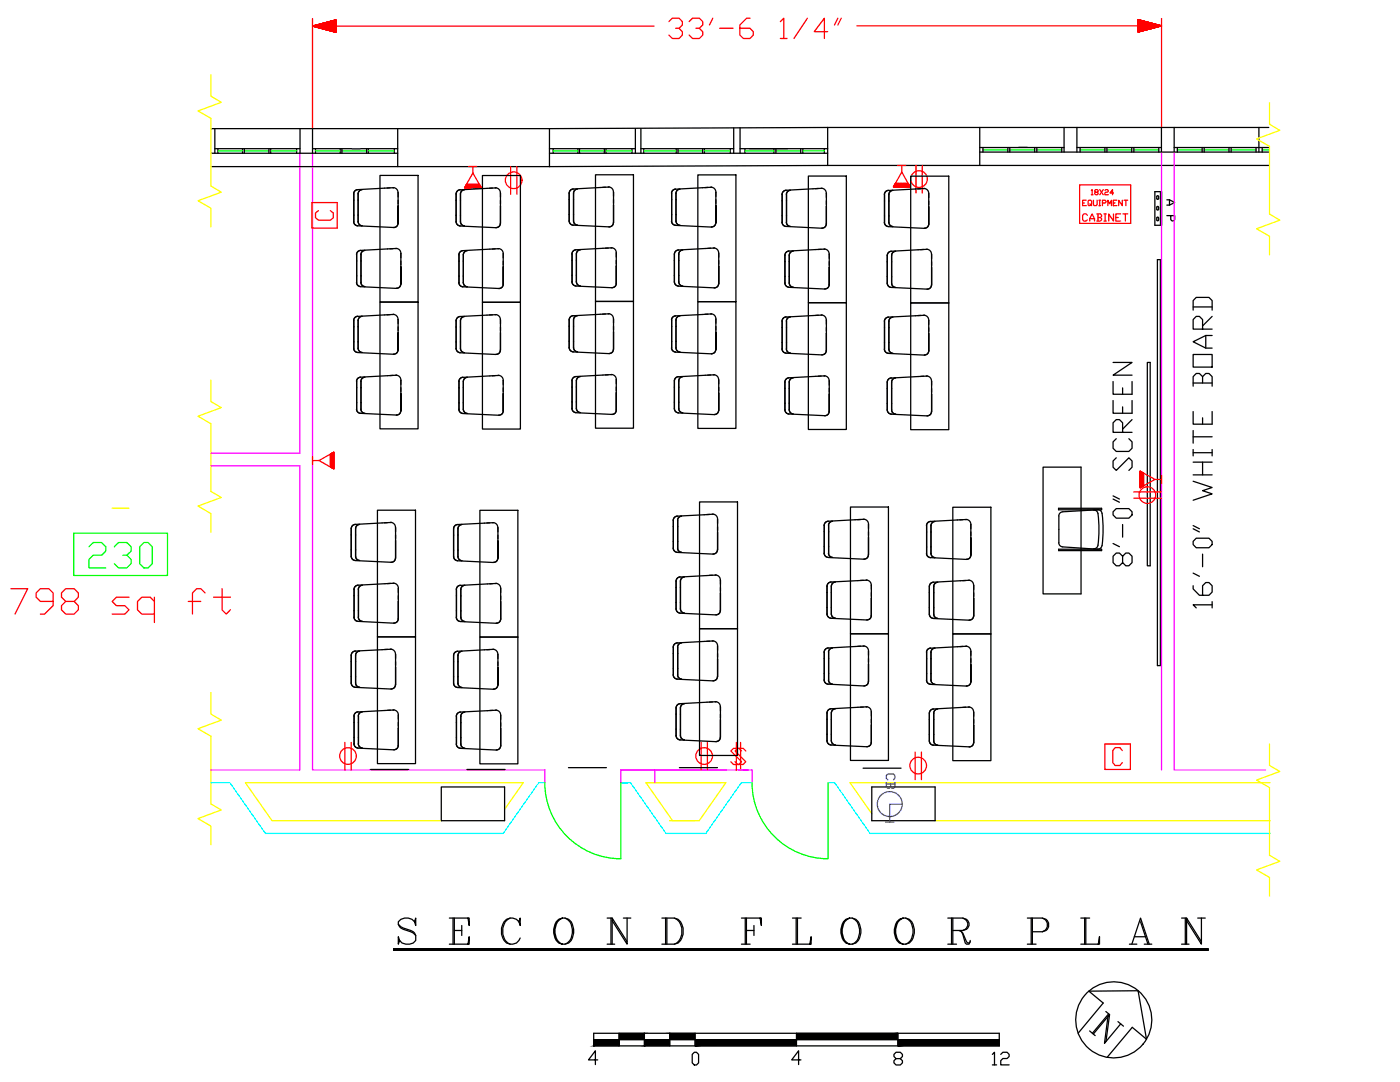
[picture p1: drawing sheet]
<svg xmlns="http://www.w3.org/2000/svg" width="279mm" height="216mm" viewBox="0 0 279 216" stroke-linecap="round" stroke-linejoin="round" font-family="sans-serif">
<defs><g id="words">
<text font-size="11.5" fill="#f00" x="1.4" y="125.6">798 sq ft</text>
<text font-size="10.6" x="216.6" y="209.5">N</text>
<text font-size="9.3" fill="#0f0" x="16.9" y="114.7">230</text>
<text font-size="9.3" x="78.7" y="189.8">S E C O N D F L O O R P L A N</text>
<g font-size="7.5" fill="#f00">
<text x="132.6" y="8.8">33'-6 1/4&quot;</text>
<text x="227.2" y="114.3" transform="rotate(-90 227.2 114.3)">8'-0&quot; SCREEN</text>
</g>
<text font-size="7.5" x="243.1" y="122.4" transform="rotate(-90 243.1 122.4)">16'-0&quot; WHITE BOARD</text>
<text font-size="5.7" x="197.2" y="213.8">12</text>
<text font-size="4.9" fill="#f00" x="62.1" y="45.2">C</text>
<text font-size="4.9" fill="#00f" x="179.9" y="158.4" transform="rotate(-90 179.9 158.4)">CB</text>
<text font-size="4.4" x="235.7" y="45.2" transform="rotate(-90 235.7 45.2)">A P</text>
<text font-size="2.6" fill="#ff0" x="21.5" y="102.7">-</text>
</g></defs>
<!-- layer: CLFUR -->
<path d="M230.5 38.2h1.3v6.8h-1.3zM231 51.8h.6v81h-.6zM229 72.3h.5v40.6h-.5zM211.3 108.3a.84 .84 0 0 0 .8 .8l7 .5M218.2 101.8a.84 .84 0 0 1 .9 .7M219.1 101.7l-7 .4a.84 .84 0 0 0-.8 .9v5.3M219.1 108.8a.84 .84 0 0 1-.9 .7M219.9 101.4h-8.6v.3h8.6M219.9 109.6h-8.6v.3h8.6" fill="none" stroke="#000" stroke-width=".25"/>
<!-- layer: LOAD-BEARING -->
<g fill="none" stroke="#000" stroke-width=".25">
<path d="M42.1 30.6h37.3M42.1 25.7h67.6M42.1 33.2h67.6M42.9 29.7h17M42.9 25.7v4.9M43.5 29.7v.9M48.4 29.7v.9M48.8 29.7v.9M53.7 29.7v.9M54 29.7v.9M59.2 29.7v.9M59.9 25.7v4.9"/>
<path d="M62.4 29.7h17M62.4 25.7v4.9M63 29.7v.9M67.9 29.7v.9M68.2 29.7v.9M73.2 29.7v.9M73.5 29.7v.9M78.7 29.7v.9M79.4 25.7v7.5M109.7 29.7h17.1M109.7 30.6h55.5M109.7 25.7v7.5"/>
<path d="M110.4 29.7v.9M115.3 29.7v.9M115.7 29.7v.9M120.6 29.7v.9M120.9 29.7v.9M126.1 29.7v.9M126.8 25.7v4.9M127.9 29.7h18.5M127.9 25.7v4.9M128.5 29.7v.9M135 29.7v.9M135.3 29.7v.9"/>
<path d="M140.2 29.7v.9M140.6 29.7v.9M145.7 29.7v.9M146.4 25.5v5.1M147.7 29.7h17.5M147.7 25.5v5.1M148.7 29.7v.9M154.4 29.7v.9M154.8 29.7v.9M159.8 29.7v.9M160.2 29.7v.9M164.5 29.7v.9"/>
<path d="M165.2 33h88M165.2 25.4h88M165.2 33l-55.5 .2M165.2 25.4l-55.5 .3M165.2 25.4v7.6M195.5 30.3h57.7M195.5 29.4h16.9M195.5 25.4v7.6M196.2 29.4v.9M201.1 29.4v.9M201.5 29.4v.9M206.5 29.4v.9"/>
<path d="M206.9 29.4v.9M211.9 29.4v.9M212.4 25.4v4.9M214.9 29.4h16.9M214.9 25.4v4.9M215.6 29.4v.9M220.5 29.4v.9M220.9 29.4v.9M225.9 29.4v.9M226.3 29.4v.9M231.3 29.4v.9M231.8 25.4v4.9"/>
<path d="M234.3 29.4h16.9M234.3 25.4v4.9M235 29.4v.9M239.9 29.4v.9M240.3 29.4v.9M245.3 29.4v.9M245.7 29.4v.9M250.7 29.4v.9M251.2 25.4v4.9M251.3 29.4h1.9M251.9 29.4v.9M88.1 157h12.6v6.8h-12.6z"/>
<path d="M174 157h12.6v6.8h-12.6z"/>
</g>
<!-- layer: CHASES -->
<path d="M253.5 156.2h-83.9l4.4 6.2M100.7 161.5l3.7-5.3h-55.4l5.3 7.6h33.8M133.6 163.8h5.9l5.4-7.6h-16l5.3 7.6M186.6 163.8h66.9" fill="none" stroke="#ff0" stroke-width=".25"/>
<!-- layer: STAIRS -->
<path d="M42.1 156.2h3.8l7.1 10.1h47.4l7.1-10.1h1.2M125.2 156.2h-1.3h1.9l7.1 10.1h8l7-10.1h2.2M165.3 156.2h1.3l7 10.1h79.9" fill="none" stroke="#0ff" stroke-width=".25"/>
<!-- layer: WALLS -->
<path d="M59.8 30.6v59.8h-17.7M62.4 30.6v123h46.3v2.6M231.8 30.3v123.3M234.3 30.3v123.3h18.3M42.1 93h17.7v60.6h-17.7M123.9 156.2v-2.6h26.2v2.6M130.7 153.6v2.6" fill="none" stroke="#f0f" stroke-width=".25"/>
<!-- layer: MATCHLINES -->
<path d="M42.1 14.9v4.3l2.1 1.2-4.7 1.7 2.6 1.5v13.5l2.1 1.2-4.7 1.8 2.6 1.4v3.8M253.4 20.5v4.3l2 1.2-4.6 1.7 2.6 1.5v13.5l2 1.2-4.6 1.7 2.6 1.5v3.8M42.1 75.8v4.3l2.1 1.2-4.7 1.8 2.6 1.5v13.5l2.1 1.2-4.7 1.7 2.6 1.5v3.7M42.1 138.2v4.3l2.1 1.2-4.7 1.7 2.6 1.5v13.5l2.1 1.2-4.7 1.7 2.6 1.5v3.8M253.4 148.5v4.2l2 1.2-4.6 1.8 2.6 1.5v13.5l2 1.2-4.6 1.7 2.6 1.5v3.7" fill="none" stroke="#ff0" stroke-width=".25"/>
<!-- layer: ELECT -->
<g fill="none" stroke="#f00" stroke-width=".25">
<path d="M92.9 37.2l.4-.4-.4 .4M93 37.5l.7-.7-.7 .7M93 36.9l.2-.1-.2 .2M93.1 36.8h2.6l-1.3-2.3-1.7 3h3.3l-.3-.7M93.1 36.8h.1M93.2 36.8l-.3 .3M93.3 36.8l-.5 .5M93.4 36.8l-.7 .7M93.5 36.8l-.8 .7M93.5 36.8l-.7 .7M93.5 36.8l-.6 .7M93.6 33.2h1.6"/>
<path d="M93.6 37.5l.7-.7-.7 .7M93.6 36.8l-.7 .7M93.7 36.8l-.7 .7M93.8 36.8l-.7 .7 .8-.7-.7 .7M94 36.8l-.8 .7M94 36.8l-.7 .7M94.1 36.8l-.7 .7M94.2 36.8l-.8 .7M94.2 36.8l-.7 .7M94.4 36.8l-.7 .7 .8-.7-.8 .7M94.4 33.2v1.3M94.5 36.8l-.6 .7 .6-.7"/>
<path d="M94.6 36.8l-.7 .7M94.7 36.8l-.8 .7M94.7 36.8l-.7 .7M94.8 36.8l-.7 .7M94.9 36.8l-.7 .7M95 36.8l-.7 .7M95.1 36.8l-.7 .7M95.1 36.8l-.6 .7M95.2 36.8l-.7 .7M95.2 37.5l.6-.6-.6 .6M95.2 36.8l-.7 .7 .8-.7M95.3 36.8l-.6 .7"/>
<path d="M95.4 36.8l-.7 .7M95.5 36.8l-.7 .7M95.6 36.8l-.7 .7M95.7 36.8l-.7 .7M95.7 37.5l.2-.2-.1 .2M95.7 36.9l-.6 .6M95.7 36.9l-.6 .6 .6-.6M95.8 37l-.5 .5M95.8 37.1l-.3 .4M95.9 37.2l-.4 .3M95.9 37.2l-.3 .3M96 37.4l-.2 .1"/>
<path d="M96 37.4l-.1 .1M96 37.5h.1M101.9 33.2v5.5M103.2 33.2v5.5M178.7 36.6h.1M178.7 36.6h2.5l-1.2-2.3-1.7 3h3.3l-.4-.7M178.7 36.6l-.1 .1M178.8 36.6l-.3 .3M178.9 36.6l-.5 .4M178.9 36.6l-.6 .6M179 36.6l-.7 .7 .7-.7M179.1 36.6l-.7 .7"/>
<path d="M179.1 36.6l-.6 .7 .7-.7M179.1 33h1.7M179.3 36.6l-.7 .7 .7-.7M179.4 36.6l-.7 .7M179.5 36.6l-.7 .7M179.6 36.6l-.7 .7M179.7 36.6l-.7 .7M179.8 36.6l-.7 .7M179.9 36.6l-.8 .7M179.9 36.6l-.7 .7M180 33v1.3M180 37.3l.7-.7-.7 .7"/>
<path d="M180.1 36.6l-.8 .7M180.1 36.6l-.7 .7M180.1 37.3l.7-.7-.6 .7M180.2 36.6l-.7 .7M180.3 36.6l-.7 .7M180.4 36.6l-.8 .7M180.4 36.6l-.7 .7M180.4 36.6l-.7 .7 .8-.7M180.5 36.6l-.6 .7M180.6 36.6l-.7 .7M180.8 36.6l-.7 .7M180.9 36.6l-.7 .7"/>
<path d="M181 36.6l-.7 .7M181.1 36.6l-.7 .7M181.2 36.6l-.7 .7M181.2 36.6l-.6 .7M181.3 36.6l-.7 .7M181.3 36.7l-.6 .6M181.3 36.7l-.5 .6M181.3 36.8l-.5 .5M181.3 37.3l.2-.2-.1 .2M181.4 36.8l-.5 .5M181.4 36.9l-.4 .4M181.5 36.9l-.4 .4"/>
<path d="M181.5 37l-.3 .3M181.5 37l-.3 .3 .3-.2M181.6 37.2l-.1 .1M181.6 37.2h.1M181.6 37.3h.1M182.8 33v5.5M184.1 33v5.5M62.4 91.1v1.6M62.4 91.9h1.3M65.9 91.5l.7 .8M65.9 91.6l.7 .7M65.9 91.7l.7 .7"/>
<path d="M65.9 91.8l.7 .8M65.9 91.9l.7 .8M65.9 92.1l.7 .8M65.9 92.2l.7 .8M65.9 92.4l.7 .7M65.9 92.5l.7 .6M65.9 92.5l.7 .7M65.9 92.6l.7 .7M65.9 92.7l.7 .7-.7-.7M65.9 92.8l.7 .6M65.9 92.8l.7 .7-.7-.6M65.9 92.9l.7 .6"/>
<path d="M65.9 93l.6 .5M65.9 93.1l.2 .2M65.9 91.5l.7 .7M65.9 91.4l.7 .7M65.9 91.3l.7 .7-.7-.7M65.9 91.2l.7 .8M65.9 91.2l.7 .7-.7-.7M65.9 91.1l.7 .7M65.9 91.1l.7 .6M65.9 90.9l.7 .7M65.9 90.8l.7 .7M65.9 90.7l.7 .7"/>
<path d="M65.9 90.6l.7 .7M66 90.6l.6 .6M66.1 90.5l.5 .6M66.1 90.5l.5 .5M66.2 90.5l.4 .4-.4-.5 .4 .4M66.3 93.4l-.4-.4 .5 .4M66.4 90.4l.2 .2-.2-.2M66.5 90.3l.1 .1M66.6 90.3l-.7 .3M66.6 90.2v3.4l-2.9-1.7 2.2-1.3v2.6h.2M66.6 91.7l-.7-.7 .7 .7M66.6 91.5l-.7-.6 .7 .7"/>
<path d="M66.6 91.1l-.5-.6 .5 .7M66.6 90.7l-.3-.3 .3 .4M66.6 90.5l-.2-.2 .2 .2M66.6 90.4l-.1-.1 .1 .1M226.3 98.2h5.5M226.3 99.4h5.5M228.2 94.4v2.6l2.3-1.3-3-1.7v3.3l.7-.3M230.5 95.7h1.3M231.8 94.9v1.6M68.8 148.1v5.5M70.1 148.1v5.5M139.9 148.1v5.5"/>
<path d="M141.2 148.1v5.5M147 148.1v5.6M147.8 148.1v5.6M148 149.9l-.5-.6h-1.1l-.5 .6 2.1 2.1-.5 .5h-1.1l-.5-.5M148.8 149.9l-.5-.6h-1.1l-.5 .6 2.1 2.1-.5 .5h-1.1l-.5-.5M182.6 150.1v5.5M183.9 150.1v5.5M220.5 148.5h5.1v5h-5.1zM224 149.8l-.5-.6h-.9l-.5 .6v2.4l.5 .6h.9l.5-.6"/>
<circle cx="102.5" cy="36" r="1.66"/>
<circle cx="183.4" cy="35.7" r="1.66"/>
<circle cx="229" cy="98.8" r="1.66"/>
<circle cx="69.5" cy="150.9" r="1.66"/>
<circle cx="140.5" cy="150.9" r="1.66"/>
<circle cx="183.2" cy="152.8" r="1.66"/>
</g>
<!-- layer: CLOCK -->
<g fill="none" stroke="#00f" stroke-width=".25">
<path d="M176.7 164h1.7M177.6 162.9v1.1M180.1 160.5h-2.5v2.4"/>
<circle cx="177.6" cy="160.4" r="2.49"/>
</g>
<!-- layer: DIMENSIONS -->
<g fill="none" stroke="#f00" stroke-width=".25">
<path d="M62.4 5.2l4.6-1.2v2.4zM62.4 5.2h68.1M62.4 3.7v22M62.4 5.2h.1M62.5 5.2l.1-.1-.1 .1M62.5 5.2h.1M62.6 5.2h-.1h.1M62.6 5.1l-.1 .1M62.8 5.1l-.3 .2M62.9 5.1l-.3 .2 .2-.2M62.9 5.1l-.2 .2M63 5.1l-.3 .2 .3-.2"/>
<path d="M63 5l-.2 .3M63 5.4l.5-.5zM63 5l-.2 .3 .3-.3M63.1 5l-.3 .3 .3-.3M63.1 5l-.3 .3 .4-.3M63.2 5l-.4 .3 .4-.3M63.2 5.4l.6-.6-.6 .6M63.3 5l-.4 .3M63.3 4.9l-.4 .5 .6-.5-.5 .5M63.5 5.5l.7-.8-.7 .8M63.6 4.9l-.5 .5 .5-.5M63.6 4.9l-.5 .5 .6-.5"/>
<path d="M63.7 4.8l-.6 .6 .6-.5M63.8 4.8l-.6 .6 .6-.6M63.9 5.6l1.1-1.1-1.1 1.1M63.9 4.8l-.7 .6 .6-.6M63.9 4.8l-.6 .7 .6-.7M63.9 4.8l-.6 .7M64 4.8l-.7 .7 .7-.7M64.1 4.8l-.7 .7 .7-.7M64.1 4.7l-.7 .8 .7-.7M64.1 4.7l-.7 .8 .8-.8M64.2 4.7l-.8 .8 .8-.8M64.3 4.7l-.8 .8 .8-.8"/>
<path d="M64.3 4.7l-.8 .8M64.4 4.7l-.9 .8 .8-.8M64.4 4.7l-.8 .8M64.5 5.8l1.5-1.6-1.5 1.6M64.5 4.6l-.9 .9M64.5 4.6l-.9 .9 .9-.9M64.6 4.6l-1 .9 1-.9M64.6 4.6l-.9 1 .9-1M64.7 4.6l-1 1 1-1M64.7 4.6l-1 1 1.1-1M64.8 4.6l-1 1 1-1M64.8 5.9l1.8-1.8-1.8 1.8"/>
<path d="M64.9 4.5l-1.1 1.1M64.9 5.9l1.8-1.8-1.8 1.8M64.9 4.5l-1 1.1 1-1.1M65 4.5l-1.1 1.1M65.1 4.5l-1.2 1.1 1.2-1.1M65.1 5.9l1.9-1.9-1.9 1.9M65.1 4.5l-1.1 1.1 1.1-1.1M65.2 4.5l-1.2 1.1 1.2-1.1M65.2 5.9l1.8-1.8-1.8 1.9M65.2 6l1.8-1.8-1.8 1.8M65.2 4.4l-1.2 1.2 1.3-1.2M65.3 6l1.7-1.8-1.7 1.8"/>
<path d="M65.3 4.4l-1.2 1.3M65.3 4.4l-1.2 1.3 1.2-1.3M65.3 6l1.7-1.7-1.7 1.7M65.3 4.4l-1.2 1.3 1.3-1.3M65.4 4.4l-1.3 1.3 1.3-1.3M65.4 6l1.6-1.6-1.6 1.6M65.5 4.4l-1.3 1.3 1.3-1.3M65.5 6l1.5-1.5-1.5 1.5M65.6 4.4l-1.4 1.3 1.4-1.3M65.6 6l1.4-1.4-1.4 1.4M65.6 4.4l-1.3 1.3 1.3-1.3M65.6 6.1l1.4-1.4-1.4 1.4"/>
<path d="M65.7 4.3l-1.4 1.4M65.7 6.1l1.3-1.4-1.3 1.4M65.7 4.3l-1.4 1.4 1.4-1.4M65.8 6.1l1.2-1.3-1.2 1.3M65.8 4.3l-1.5 1.4M65.8 6.1l1.2-1.2-1.2 1.2M65.9 4.3l-1.5 1.4 1.4-1.4M65.9 4.3l-1.5 1.5 1.5-1.5M65.9 6.1l1.1-1.1-1.1 1.1M65.9 6.2l1.1-1.2-1.1 1.2M66 6.2l1-1.1-1 1.1M66.1 6.2l.9-1-.9 1"/>
<path d="M66.1 6.2l.9-.9-.9 .9M66.1 4.2l-1.6 1.6 1.5-1.6M66.2 4.2l-1.6 1.6 1.6-1.6M66.2 4.2l-1.6 1.6M66.2 4.2l-1.6 1.6 1.7-1.6M66.2 6.2l.8-.8-.8 .8M66.3 4.2l-1.6 1.6 1.6-1.6M66.3 6.2l.7-.7-.7 .8M66.3 4.2l-1.6 1.6M66.4 6.3l.6-.7-.6 .7M66.4 4.1l-1.7 1.7 1.7-1.7M66.5 4.1l-1.8 1.7 1.7-1.7"/>
<path d="M66.5 6.3l.5-.6-.5 .6M66.5 4.1l-1.7 1.8 1.7-1.8M66.5 6.3l.5-.5-.5 .5M66.6 4.1l-1.8 1.8 1.8-1.8M66.6 4.1l-1.7 1.8M66.6 6.3l.4-.4-.4 .4M66.7 4.1l-1.8 1.8 1.8-1.8M66.7 6.3l.3-.3-.3 .3M66.7 6.4l.3-.4-.3 .4M66.8 4l-1.9 1.9 1.9-1.8M66.8 4l-1.8 1.9 1.8-1.9M66.8 6.4l.2-.3-.2 .3"/>
<path d="M66.9 6.4l.1-.2-.1 .2M66.9 4l-1.9 1.9 1.8-1.9M66.9 6.4l.1-.1-.1 .1M66.9 4l-1.9 1.9M66.9 4l-1.9 1.9 2-1.9M66.9 6.4l.1-.1v.1M67 4l-1.9 1.9 1.9-1.9M67 4l-1.9 1.9 1.9-1.8M67 4.1l-1.8 1.9zM67 4.2l-1.6 1.8M67 4.4l-1.6 1.6 1.6-1.6M67 4.4l-1.5 1.6 1.5-1.5"/>
<path d="M67 4.5l-1.5 1.5zM67 4.6l-1.4 1.5 1.4-1.5M67 4.7l-1.3 1.4 1.3-1.3M67 4.8l-1.2 1.3 1.2-1.2M67 4.9l-1.1 1.3M67 5.1l-1.1 1.1 1.1-1.1M67 5.1l-1 1.1 1-1M67 5.2l-.9 1zM67 5.3l-.8 .9zM67 5.4l-.8 .8zM67 5.5l-.7 .7 .7-.7M67 5.5l-.7 .8 .7-.7"/>
<path d="M67 5.6l-.6 .7M67 5.8l-.5 .5 .5-.5M67 5.8l-.4 .5 .4-.4M67 5.9l-.4 .4 .4-.3M67 6.1l-.2 .3zM67 6.2l-.2 .2 .2-.2M67 6.2l-.1 .2 .1-.1M67 6.4h.1M67 4l-1.9 1.9M67 4.7l-1.3 1.4M67 5.3l-.9 .9M67 6l-.3 .4"/>
<path d="M67 6.3l-.1 .1M171 5.2h60.8l-4.7-1.3v2.5M227.1 6.3l2-1.9-2 2M227.1 6.2l1.9-1.8-1.9 1.9M227.1 6.2l1.8-1.8-1.8 1.8M227.1 5.9l1.7-1.5-1.7 1.6M227.1 5.6l1.5-1.3-1.5 1.4 1.5-1.4-1.5 1.5 1.5-1.5-1.5 1.5M227.1 5.5l1.3-1.2-1.3 1.3M227.1 5.2l1.1-1-1.1 1.1M227.1 5.1l1-.9-1 .9M227.1 4.9l.9-.7-.9 .8 .9-.8-.9 .9M227.1 4.8l.8-.7-.8 .8"/>
<path d="M227.1 4.2l.3-.2-.3 .3 .4-.3-.4 .4M227.1 4.1l.2-.1-.2 .1M227.1 4h.1M227.1 3.9v.1M227.2 6.4l1.9-2-1.9 2M227.2 3.9h.1M227.2 6.4l1.9-1.9-1.9 1.9M227.2 4l-.1 .1 .1-.1M227.3 4l-.2 .1 .2-.1M227.3 6.3l1.9-1.8-1.9 1.9M227.3 4l-.2 .2M227.4 4l-.3 .2 .3-.2"/>
<path d="M227.4 6.3l1.8-1.8-1.8 1.8M227.4 4l-.3 .3 .3-.3M227.5 6.3l1.8-1.8-1.9 1.8M227.5 4l-.4 .4 .4-.4M227.5 4l-.4 .4M227.5 6.3l1.8-1.8-1.8 1.8M227.6 4l-.5 .5 .5-.5M227.6 4l-.5 .5M227.6 4l-.5 .5 .5-.4M227.6 6.3l1.8-1.8-1.8 1.8M227.6 4.1l-.5 .5zM227.7 6.3l1.7-1.8-1.7 1.8"/>
<path d="M227.7 4.1l-.6 .5 .6-.5M227.7 4.1l-.6 .6 .7-.6-.7 .7M227.7 4.1l-.6 .5M227.7 4.1l-.6 .6 .6-.6M227.8 6.2l1.7-1.7-1.7 1.7M227.8 4.1l-.7 .7 .7-.7M227.8 4.1l-.7 .7 .8-.7M227.8 4.1l-.7 .7M227.9 6.2l1.6-1.6-1.6 1.6M227.9 4.1l-.8 .8 .8-.8M227.9 6.2l1.7-1.6-1.6 1.6M228 6.2l1.6-1.6-1.6 1.6"/>
<path d="M228 4.1l-.9 .9 .9-.9M228 4.2l-.9 .9 .9-.9M228.1 6.2l1.5-1.6-1.5 1.6M228.1 6.1l1.6-1.5-1.6 1.5M228.1 4.2l-1 1M228.1 4.2l-1 1 1-1M228.2 4.2l-1.1 1 1.1-1M228.2 6.1l1.5-1.5-1.5 1.5M228.2 4.2l-1.1 1.1 1.1-1.1M228.3 4.2l-1.2 1.2 1.2-1.2M228.3 6.1l1.5-1.5-1.6 1.5M228.3 4.2l-1.2 1.3"/>
<path d="M228.3 4.2l-1.2 1.1M228.3 6.1l1.5-1.5-1.4 1.5M228.4 4.2l-1.3 1.3M228.4 6.1l1.4-1.5-1.4 1.5M228.4 4.2l-1.3 1.3 1.3-1.2M228.5 6l1.4-1.4-1.4 1.4M228.5 4.3l-1.4 1.3 1.4-1.3M228.5 6l1.4-1.4-1.3 1.4M228.5 4.3l-1.4 1.4 1.4-1.4M228.6 6l1.4-1.3-1.3 1.3M228.6 4.3l-1.5 1.5 1.5-1.5M228.6 4.3l-1.5 1.6"/>
<path d="M228.7 4.3l-1.6 1.5 1.6-1.5M228.7 6l1.3-1.3-1.3 1.3M228.7 4.3l-1.6 1.6 1.6-1.5M228.7 6l1.3-1.3-1.2 1.3M228.8 4.4l-1.7 1.6 1.7-1.6M228.8 4.4l-1.7 1.7 1.7-1.7M228.9 5.9l1.2-1.2-1.3 1.3M228.9 4.4l-1.8 1.7 1.8-1.7-1.8 1.6M228.9 5.9l1.2-1.2-1.2 1.2M229 4.4l-1.9 1.8 1.9-1.8M229 4.4l-1.9 1.9 1.9-1.9M229.1 5.9l1.1-1.2-1.1 1.2"/>
<path d="M229.1 5.9l1.2-1.1-1.1 1.1M229.2 5.8l1.1-1-1.1 1M229.2 4.5l-1.9 1.8M229.2 4.5l-1.9 1.9M229.2 4.5l-1.8 1.8 1.8-1.8M229.3 5.8l1-1-1 1M229.3 5.8l1.1-1-1 1M229.4 4.5l-1.8 1.8M229.4 5.8l1-1-1 1M229.4 4.5l-1.7 1.7M229.5 5.8l.9-1-1 1M229.5 4.5l-1.7 1.7"/>
<path d="M229.6 5.8l.9-1-.9 1M229.6 5.7l.9-.9-.9 1M229.7 5.7l.9-.9-.9 .9M229.7 4.6l-1.5 1.5M229.8 5.7l.8-.9-.8 .9M229.8 4.6l-1.4 1.4M229.9 5.7l.8-.8-.9 .8M229.9 5.7l.8-.8zM230 4.7l-1.3 1.3M230.1 5.6l.7-.7-.7 .7M230.2 4.7l-1.3 1.2M230.2 4.7l-1.2 1.2 1.2-1.2"/>
<path d="M230.2 5.6l.7-.7-.7 .7M230.2 4.7l-1.2 1.2M230.2 5.6l.7-.7-.6 .7M230.2 4.7l-1.1 1.2M230.3 5.6l.6-.7-.6 .7M230.3 4.8l-1.1 1.1 1.1-1.1M230.3 4.8l-1.1 1 1.1-1M230.4 5.5l.6-.6-.6 .6M230.5 4.8l-1 1M230.5 4.8l-1 1 1-1M230.6 4.8l-.9 .9 .9-.9M230.6 4.8l-.8 .9"/>
<path d="M230.7 5.5l.5-.5-.5 .5M230.7 4.9l-.7 .7M230.8 5.4l.4-.4-.4 .4M231 4.9l-.7 .6M231 5.4l.3-.4-.4 .4M231 5.4l.3-.4-.3 .4M231 4.9l-.5 .6 .5-.6M231 5l-.5 .5 .6-.5-.5 .5M231 4.9l-.6 .6M231.2 5l-.4 .4 .4-.4M231.2 5.3l.3-.2-.2 .2M231.3 5l-.4 .4"/>
<path d="M231.3 5.3l.3-.2-.2 .2M231.4 5l-.4 .4M231.4 5.3l.2-.2-.2 .2M231.4 5.1l-.2 .2 .2-.2M231.4 5.3l.2-.2-.1 .2M231.5 5.1l-.4 .2M231.5 5.1l-.3 .2M231.5 5.2l.1-.1-.1 .1M231.5 5.1l-.2 .2M231.5 5.2l.2-.1-.1 .1M231.6 5.1l-.1 .1 .1-.1M231.7 5.2h-.1"/>
<path d="M231.7 5.2h.1M231.8 5.2l-4.7 1.2M231.8 5.1l-.1 .1M231.8 3.7v21.7"/>
</g>
<!-- layer: OPENINGS -->
<g fill="none" stroke="#0f0" stroke-width=".25">
<path d="M43.5 30.1h4.9M48.8 30.1h4.9M54 30.1h5.2M63 30.1h4.9M68.2 30.1h5M73.5 30.1h5.2M110.4 30.1h4.9M115.7 30.1h4.9M120.9 30.1h5.2M128.5 30.1h6.5M135.3 30.1h4.9M140.6 30.1h5.1"/>
<path d="M148.7 30.1h5.7M154.8 30.1h5M160.2 30.1h4.3M196.2 29.9h4.9M201.5 29.9h5M206.9 29.9h5M215.6 29.9h4.9M220.9 29.9h5M226.3 29.9h5M235 29.9h4.9M240.3 29.9h5M245.7 29.9h5"/>
<path d="M251.9 29.9h1.3M108.7 156.2a15.2 15.2 0 0 0 15.2 15.2v-15.2M150.1 156.2a15.2 15.2 0 0 0 15.1 15.2l.1-15.2"/>
</g>
<!-- layer: HEATING -->
<path d="M70.3 29.7h1.6M203.3 29.4h1.7" fill="none" stroke="#00f" stroke-width=".25"/>
<!-- layer: TITLEBLOCK -->
<g fill="none" stroke="#000" stroke-width=".25">
<path d="M75.8 35h7.6v25.3h-7.6zM96.3 35h7.6v25.3h-7.6zM118.8 34.9h7.6v25.2h-7.6zM139.3 34.9h7.6v25.3h-7.6zM161.3 35.1h7.6v25.3h-7.6zM181.8 35.2h7.5v25.2h-7.5zM75.8 60.3h7.6v25.3h-7.6zM96.3 60.3h7.6v25.3h-7.6zM118.8 60.1h7.6v25.3h-7.6zM139.3 60.2h7.6v25.3h-7.6zM161.3 60.4h7.6v25.3h-7.6zM181.8 60.4h7.5v25.3h-7.5z"/>
<path d="M208.2 93.2h7.5v25.3h-7.5zM75.3 101.8h7.6v25.3h-7.6zM95.8 101.8h7.5v25.3h-7.5zM139.6 100.2h7.6v25.2h-7.6zM169.7 101.2h7.6v25.3h-7.6zM190.2 101.2h7.6v25.3h-7.6zM75.3 127.1h7.6v25.3h-7.6zM95.8 127.1h7.5v25.3h-7.5zM139.6 125.4h7.6v25.3h-7.6zM169.7 126.5h7.6v25.2h-7.6zM190.2 126.5h7.6v25.3h-7.6zM73.9 153.5h7.6"/>
<path d="M93.2 153.5h7.6M113.4 153.2h7.6M135.6 153.2h7.6M172.2 153.3h7.6M78.7 189.4h162.3zM78.7 189.5h162.3zM78.7 189.5h162.3M78.7 189.4h145.7zM205.8 189.4h-127.1h136.4M224.4 189.4h-145.7h145.7M241 189.4h-162.3h162.3M241 189.5h-162.3h162.3"/>
<path d="M118.5 206.2h80.9v2.5h-80.9zM118.5 207.4h80.9M119.3 211.5h-1.9l1.4-1.8v2.7M123.5 206.2v2.5M128.6 206.2v2.5M133.7 206.2v2.5M138.1 210.4l.5-.4h.4l.4 .4v1.7l-.4 .4h-.4l-.5-.4zM138.7 206.2v2.5M159 206.2v2.5M159.8 211.5h-1.8l1.4-1.8v2.7M178.8 211.2l-.4-.4v-.4l.4-.4h.9l.4 .4v.4l-.4 .4h-.9l-.4 .5v.4l.4 .4h.9l.4-.4v-.4l-.4-.5M179.2 206.2v2.5"/>
<circle cx="222.3" cy="203.5" r="7.6"/>
</g>
<g fill="#000" stroke="#000" stroke-width=".2">
<path d="M118.5 207.4v1.3l5-1.3zM118.5 208.7l5-1.3v1.3zM123.5 207.4v1.3z"/>
<path d="M128.6 207.4v1.3l5.1-1.3zM128.6 208.7l5.1-1.3v1.3z"/>
<path d="M123.5 207.4h5.1v-1.2zM123.5 206.2h5.1l-5.1 1.2z"/>
<path d="M133.7 206.2l5 1.2h-5zM133.7 206.2l5 1.2v-1.2z"/>
<path d="M138.7 207.4v1.3l20.3-1.3zM138.7 208.7l20.3-1.3v1.3z"/>
<path d="M159 206.2v1.2l20.2-1.2zM159 207.4l20.2-1.2v1.2z"/>
<path d="M179.2 207.4v1.3l20.2-1.3zM179.2 208.7l20.2-1.3v1.3z"/>
</g>
<!-- layer: NUMBERS -->
<path d="M14.7 106.4h18.7v8.4h-18.7z" fill="none" stroke="#0f0" stroke-width=".25"/>
<!-- layer: _FURN -->
<g fill="none" stroke="#000" stroke-width=".25">
<path d="M72.3 37.8a.84 .84 0 0 0-.8 .9v5.5M77.8 37.5h-.5M78.4 37.5h.2l-7.2 .3a.84 .84 0 0 0-.8 .9v5.5M78.5 37.4a.96 .96 0 0 1 .9 1M79.5 38.5v2.6M79.5 38.5v.8M79.5 39.9v.8M91.8 37.9a.84 .84 0 0 0-.8 .8v5.5a.84 .84 0 0 0 .8 .9M92.7 37.9a.84 .84 0 0 0-.8 .8v5.5a.84 .84 0 0 0 .8 .9M98.3 37.5l-.6 .1M99 37.5a.96 .96 0 0 1 .9 1M99 37.5l-7.2 .4"/>
<path d="M99 37.5h-.2M99.9 39.3v-.8v2.6M99.9 40v.7M115.3 37.7a.84 .84 0 0 0-.8 .9v5.5a.84 .84 0 0 0 .8 .8M120.8 37.4h-.6M121.5 37.3a.96 .96 0 0 1 .9 1M121.6 37.3l-7.2 .4a.84 .84 0 0 0-.8 .9v5.5a.84 .84 0 0 0 .8 .8l7.1 .4 .7-.3 .2-.6M121.6 37.3h-.2M122.4 38.3v2.7M122.4 38.3v.9M122.4 39.8v.7M134 38.6v5.5"/>
<path d="M134.8 37.7a.84 .84 0 0 0-.8 .9M135.7 37.7a.84 .84 0 0 0-.8 .9v5.5a.84 .84 0 0 0 .8 .9M141.3 37.4h-.6M142 37.4l-7.2 .4M142 37.4h-.2M142 37.4a.96 .96 0 0 1 .9 1M142.9 38.4v2.6M142.9 38.4v.8M142.9 39.8v.8M156.1 38.8v5.6M157.7 38a.8 .8 0 0 0-.7 .8l-.1 5.5a.84 .84 0 0 0 .8 .9M163.3 37.6h-.6"/>
<path d="M163.8 37.6h.2l-7.1 .4a.84 .84 0 0 0-.8 .8M164 37.6a.96 .96 0 0 1 .9 1M164.9 39.4v-.8v2.6M177.3 38a.8 .8 0 0 0-.8 .8v5.6a.84 .84 0 0 0 .8 .8l7.2 .4M178.2 38a.84 .84 0 0 0-.8 .8v5.6a.84 .84 0 0 0 .8 .8M183.8 37.6l-.6 .1M184.5 37.6l-7.2 .4M184.5 37.6h-.2M184.5 37.6a.96 .96 0 0 1 .8 1M185.3 38.6v2.6M185.3 38.6v.8M70.6 44.2a.84 .84 0 0 0 .8 .9l7.2 .3"/>
<path d="M71.2 56.3a.84 .84 0 0 0 .8 .9M71.2 50.8v5.6M71.5 44.2a.84 .84 0 0 0 .8 .9M71.9 50a.84 .84 0 0 0-.7 .8M72 56.3a.84 .84 0 0 0 .8 .9M72.8 50a.84 .84 0 0 0-.8 .8v5.6M78.4 49.6h-.6M78.9 49.6h.2l-7.1 .4M79.1 49.6a.96 .96 0 0 1 .9 1M79.4 44.6l-.2 .6-.6 .2M79.5 44.6v-3.5v3.5M80 56.7l-.3 .6-.6 .2-7.1-.3"/>
<path d="M80 56.7v-3.5v3.5M80 50.6v2.6M80 50.6v.8M80 52.1v.7M91.8 45.1l7.2 .3M92.4 50a.8 .8 0 0 0-.8 .9v5.5a.84 .84 0 0 0 .8 .8l7.2 .4 .6-.3 .2-.6M93.3 50a.84 .84 0 0 0-.8 .9v5.5a.84 .84 0 0 0 .8 .8M98.8 49.6l-.6 .1M99.5 49.6l-7.1 .4M99.5 49.6h-.2M99.5 49.6a.96 .96 0 0 1 .9 1M99.9 44.6l-.3 .6-.6 .2"/>
<path d="M99.9 44.6v-3.5v3.5M100.4 56.7v-3.5v3.5M100.4 51.4v-.8v2.6M100.4 52.1v.7M115.8 49.8a.84 .84 0 0 0-.8 .9v5.5a.84 .84 0 0 0 .8 .9M121.4 49.5h-.6M121.9 49.5h.2M122.1 49.5l-7.2 .3a.84 .84 0 0 0-.8 .9l.1 5.5a.8 .8 0 0 0 .7 .9l7.2 .3M122.1 49.4a.96 .96 0 0 1 .9 1M122.4 44.4v-3.4v3.4M123 56.6l-.3 .6-.6 .2M123 56.6v-3.5v3.5"/>
<path d="M123 50.5v2.6M123 50.5v.8M123 52v.7M134 44.1a.88 .88 0 0 0 .8 .9l7.2 .3 .6-.2 .2-.6M136.3 49.9a.84 .84 0 0 0-.8 .8v5.5a.84 .84 0 0 0 .8 .9M141.8 49.5l-.6 .1M142.5 49.5a.96 .96 0 0 1 .9 1M142.6 49.5l-7.2 .4a.84 .84 0 0 0-.8 .8v5.5a.88 .88 0 0 0 .8 .9l7.1 .3 .7-.2 .2-.6M142.6 49.5h-.2M142.9 44.5v-3.5v3.5M143.4 56.6v-3.5v3.5M143.4 50.5v2.6"/>
<path d="M143.4 50.5v.8M143.4 52v.7M156.1 44.3a.84 .84 0 0 0 .8 .9l7.1 .3M157.4 50.1a.84 .84 0 0 0-.8 .8v5.6a.84 .84 0 0 0 .8 .8l7.2 .4M158.3 50.1a.84 .84 0 0 0-.8 .8v5.6a.84 .84 0 0 0 .8 .8M163.9 49.8h-.6M164.4 49.7h.2M164.6 49.7a.96 .96 0 0 1 .9 1M164.6 49.7l-7.2 .4M164.9 44.7l-.3 .6-.6 .2M164.9 44.7v-3.5v3.5M164.9 40.1v.7"/>
<path d="M165.5 56.8l-.3 .6-.6 .3M165.5 56.8v-3.5v3.5M165.5 50.7v2.6M165.5 50.7v.9M165.5 52.2v.7M178.7 50.1a.84 .84 0 0 0-.8 .9v5.5a.84 .84 0 0 0 .8 .9M184.3 49.8h-.6M184.8 49.8h.2l-7.1 .3a.84 .84 0 0 0-.8 .9v5.5a.84 .84 0 0 0 .8 .9l7.1 .3M185 49.7a.96 .96 0 0 1 .9 1M185.3 44.7l-.2 .6-.6 .2M185.3 44.7v-3.5v3.5M185.3 40.1v.7"/>
<path d="M185.9 56.9l-.3 .6-.6 .2M185.9 56.9v-3.5v3.5M185.9 50.8v2.6M185.9 50.8v.8M185.9 52.2v.8M71.2 76.1v5.6M72.3 63.1a.84 .84 0 0 0-.8 .9v5.5a.84 .84 0 0 0 .8 .8M72.8 75.3a.84 .84 0 0 0-.8 .8v5.6M77.8 62.8h-.5M78.4 62.8l.2-.1-7.2 .4a.8 .8 0 0 0-.8 .8v5.6a.8 .8 0 0 0 .8 .8l7.2 .4M78.4 74.9h-.6M78.5 62.7a.96 .96 0 0 1 .9 1"/>
<path d="M79.1 74.9l-7.1 .4a.84 .84 0 0 0-.8 .8M79.1 74.9h-.2M79.1 74.9a.96 .96 0 0 1 .9 1M79.4 69.8l-.2 .6-.6 .3M79.5 69.8v-3.4v3.4M79.5 64.6v-.9v2.7M79.5 65.2v.7M80 75.9v2.6M80 75.9v.8M80 77.4v.7M91.8 63.2a.84 .84 0 0 0-.8 .8v5.5a.84 .84 0 0 0 .8 .9M91.8 70.4l7.2 .3"/>
<path d="M92.4 75.3a.8 .8 0 0 0-.8 .8v5.6a.84 .84 0 0 0 .8 .8l7.2 .4M92.7 63.2a.84 .84 0 0 0-.8 .8v5.5a.84 .84 0 0 0 .8 .9M93.3 75.3a.84 .84 0 0 0-.8 .8v5.6a.84 .84 0 0 0 .8 .8M98.3 62.8h-.6M98.8 74.9l-.6 .1M99 62.8a.96 .96 0 0 1 .9 1M99 62.8l-7.2 .4M99 62.8h-.2M99.5 74.9l-7.1 .4M99.5 74.9h-.2M99.5 74.9a.96 .96 0 0 1 .9 1M99.9 69.9l-.3 .6-.6 .2"/>
<path d="M99.9 69.9v-3.5v3.5M99.9 64.6v-.8v2.6M99.9 65.3v.7M100.4 76.7v-.8v2.6M100.4 77.4v.7M113.6 69.4a.88 .88 0 0 0 .8 .8l7.1 .3 .7-.2 .2-.6M114.4 63a.84 .84 0 0 0-.8 .8v5.6M114.5 69.4a.84 .84 0 0 0 .8 .8M115.3 63a.84 .84 0 0 0-.8 .8v5.6M115.8 75.1a.84 .84 0 0 0-.8 .9v5.5M120.8 62.6l-.6 .1M121.4 74.8h-.6"/>
<path d="M121.5 62.6a.96 .96 0 0 1 .9 1M121.6 62.6l-7.2 .4M121.6 62.6h-.2M122.1 74.7l-7.2 .4a.84 .84 0 0 0-.8 .9l.1 5.5M122.1 74.7l-.2 .1M122.1 74.7a.96 .96 0 0 1 .9 1M122.4 69.7v-3.5v3.5M122.4 63.6v2.6M122.4 63.6v.8M122.4 65.1v.7M123 75.7v2.7M123 75.7v.9"/>
<path d="M123 77.2v.8M134 69.4a.88 .88 0 0 0 .8 .9l7.2 .3 .6-.2 .2-.7M134 63.9v5.5M135.4 75.2a.84 .84 0 0 0-.8 .8v5.5a.88 .88 0 0 0 .8 .9l7.1 .3 .7-.2 .2-.6M135.7 63a.84 .84 0 0 0-.8 .9v5.5a.84 .84 0 0 0 .8 .8M136.3 75.2a.84 .84 0 0 0-.8 .8v5.5a.84 .84 0 0 0 .8 .9M141.3 62.7h-.6M141.8 62.6h.2l-7.2 .4a.84 .84 0 0 0-.8 .9M141.8 74.8l-.6 .1M142 62.6a.96 .96 0 0 1 .9 1M142.5 74.8a.96 .96 0 0 1 .9 1M142.6 74.8l-7.2 .4"/>
<path d="M142.6 74.8h-.2M142.9 69.8v-3.5v3.5M142.9 64.5v-.8v2.6M142.9 65.1v.8M143.4 75.8v2.6M143.4 75.8v.8M143.4 77.3v.7M156.1 69.6a.84 .84 0 0 0 .8 .9M156.1 64.1v5.5M156.9 69.6a.84 .84 0 0 0 .8 .9M157.4 75.4a.84 .84 0 0 0-.8 .8v5.6a.84 .84 0 0 0 .9 .8l7.1 .3 .6-.2 .3-.6M157.7 63.2a.84 .84 0 0 0-.8 .9l.1 5.5"/>
<path d="M158.3 75.4a.84 .84 0 0 0-.8 .8v5.6a.84 .84 0 0 0 .8 .8M163.3 62.9h-.6M163.8 62.9h.2l-7.1 .4a.8 .8 0 0 0-.8 .8M163.9 75l-.6 .1M164 62.9a.96 .96 0 0 1 .9 1M164.4 75h.2M164.6 75a.96 .96 0 0 1 .9 1M164.6 75l-7.2 .4M164.9 70l-.3 .6-.6 .2-7.1-.3M164.9 70v-3.5v3.5M164.9 64.7v-.8v2.6M164.9 65.4v.7"/>
<path d="M165.5 76v2.6M165.5 76v.8M165.5 77.5v.7M177.3 63.3a.8 .8 0 0 0-.8 .8v5.6a.84 .84 0 0 0 .8 .8l7.2 .4M177.9 75.4a.84 .84 0 0 0-.8 .8v5.6M178.2 63.3a.84 .84 0 0 0-.8 .8v5.6a.84 .84 0 0 0 .8 .8M178.7 75.4a.84 .84 0 0 0-.8 .8v5.6M183.8 62.9l-.6 .1M184.3 75.1h-.6M184.5 62.9l-7.2 .4M184.5 62.9h-.2M184.5 62.9a.96 .96 0 0 1 .8 1"/>
<path d="M184.8 75h.2l-7.1 .4M185 75a.96 .96 0 0 1 .9 1M185.3 70l-.2 .6-.6 .2M185.3 70v-3.5v3.5M185.3 63.9v2.6M185.3 63.9v.8M185.3 65.4v.7M185.9 76v2.7M185.9 76v.9M185.9 77.5v.7M71.2 81.6a.84 .84 0 0 0 .8 .9l7.1 .3 .6-.2 .3-.6M72 81.6a.84 .84 0 0 0 .8 .9"/>
<path d="M80 82v-3.5v3.5M100.4 82l-.2 .6-.6 .2M100.4 82v-3.5v3.5M114.1 81.5a.84 .84 0 0 0 .8 .8M115 81.5a.84 .84 0 0 0 .8 .8M123 81.9l-.3 .6-.6 .2-7.2-.3M123 81.9v-3.5v3.5M143.4 81.9v-3.5v3.5M165.5 82.1v-3.5v3.5M177.1 81.8a.84 .84 0 0 0 .8 .8M177.9 82.6l7.1 .4M177.9 81.8a.84 .84 0 0 0 .8 .8"/>
<path d="M185.9 82.1l-.3 .6-.6 .3M185.9 82.1v-3.4v3.4M71.5 117.6v5.6M71.8 104.6a.84 .84 0 0 0-.8 .9v5.5a.84 .84 0 0 0 .8 .8M72.3 116.8a.84 .84 0 0 0-.8 .8M77.3 104.3h-.6M77.9 116.4l-.6 .1M78 104.2a.96 .96 0 0 1 .9 1M78.1 104.2l-7.2 .4a.84 .84 0 0 0-.8 .9v5.5a.88 .88 0 0 0 .8 .9l7.1 .3 .7-.2 .2-.6M78.1 104.2l-.2 .1M78.4 116.4h.2l-7.1 .4a.84 .84 0 0 0-.9 .8l.1 5.6M78.6 116.4a.96 .96 0 0 1 .9 1"/>
<path d="M78.9 111.4v-3.5v3.5M78.9 106.1v-.8v2.6M78.9 106.7v.8M79.5 117.4v2.6M79.5 117.4v.8M79.5 118.9v.7M90.5 105.5v5.5a.84 .84 0 0 0 .8 .9M91.1 117.6v5.6M91.3 111.9l7.2 .3M91.4 105.5v5.5a.84 .84 0 0 0 .8 .9M92.2 104.7a.84 .84 0 0 0-.8 .8M92.8 116.8a.84 .84 0 0 0-.8 .8v5.6a.84 .84 0 0 0 .8 .8"/>
<path d="M97.8 104.3h-.6M98.3 104.3h.2l-7.2 .4a.84 .84 0 0 0-.8 .8M98.3 116.5h-.6M98.5 104.3a.96 .96 0 0 1 .8 1M99 116.4l-7.1 .4a.8 .8 0 0 0-.8 .8M99 116.4h-.2M99 116.4a.96 .96 0 0 1 .9 1M99.3 111.4l-.2 .6-.6 .2M99.4 111.4v-3.5v3.5M99.4 106.1v-.8v2.6M99.4 106.8v.7M99.9 118.3v-.9v2.7"/>
<path d="M99.9 118.9v.7M135.2 109.4a.84 .84 0 0 0 .8 .8M135.2 103.8v5.6M135.7 115.1a.84 .84 0 0 0-.8 .9v5.5a.84 .84 0 0 0 .8 .8M136 103a.84 .84 0 0 0-.8 .8M136.6 115.1a.84 .84 0 0 0-.8 .9v5.5a.84 .84 0 0 0 .8 .8M141.6 102.7h-.6M142.1 102.6h.2l-7.2 .4a.8 .8 0 0 0-.7 .8v5.6a.88 .88 0 0 0 .8 .8l7.1 .3 .6-.2 .3-.6M142.2 114.8h-.6M142.3 102.6a.96 .96 0 0 1 .9 1M142.9 114.7a.96 .96 0 0 1 .9 1M142.9 114.7l-7.2 .4"/>
<path d="M142.9 114.7l-.2 .1M143.2 109.7v-3.5v3.5M143.2 104.5v-.9v2.6M143.2 105.1v.7M143.8 116.6v-.8v2.6M143.8 117.2v.8M164.5 110.4a.84 .84 0 0 0 .8 .8M164.5 104.9v5.5M165.1 117v5.5a.84 .84 0 0 0 .7 .9M165.3 104a.84 .84 0 0 0-.8 .8M165.3 110.4a.84 .84 0 0 0 .8 .8M165.4 104.9v5.5"/>
<path d="M165.9 117v5.5a.84 .84 0 0 0 .8 .9M166.1 104a.84 .84 0 0 0-.8 .8M166.7 116.1a.84 .84 0 0 0-.8 .9M171.7 103.7h-.6M172.2 103.6h.2M172.3 115.8h-.6M172.4 103.6l-7.1 .4M172.4 103.6a.96 .96 0 0 1 .9 1M172.8 115.8h.2l-7.2 .3a.84 .84 0 0 0-.7 .9M173 115.8a.96 .96 0 0 1 .9 1M173.3 110.7l-.3 .6-.6 .3-7.1-.4M173.3 110.7v-3.5v3.5"/>
<path d="M173.3 104.6v2.6M173.3 104.6v.9M173.3 106.1v.7M173.9 116.8v2.6M173.9 116.8v.8M173.9 118.3v.7M184.9 110.4a.84 .84 0 0 0 .8 .9l7.2 .3 .6-.2 .3-.6M185.8 110.4a.84 .84 0 0 0 .8 .9M186.3 116.2a.84 .84 0 0 0-.8 .8v5.6M186.6 104a.84 .84 0 0 0-.8 .9v5.5M187.1 116.2a.84 .84 0 0 0-.8 .8v5.6M192.2 103.7h-.6"/>
<path d="M192.7 103.7h.2l-7.2 .3a.84 .84 0 0 0-.8 .9v5.5M192.7 115.8l-.6 .1M192.9 103.6a.96 .96 0 0 1 .9 1.1M193.2 115.8h.2M193.4 115.8a.96 .96 0 0 1 .9 1M193.4 115.8l-7.1 .4M193.8 110.8v-3.5v3.5M193.8 104.7v2.6M193.8 104.7v.8M193.8 106.1v.8M194.3 117.6v-.8v2.6M194.3 118.3v.7"/>
<path d="M70.6 123.2a.84 .84 0 0 0 .9 .8l7.1 .3 .6-.2 .3-.6M71.5 123.2a.84 .84 0 0 0 .8 .8M71.8 129.9a.84 .84 0 0 0-.8 .9v5.5a.84 .84 0 0 0 .8 .8M77.3 129.6h-.6M78 129.5a.96 .96 0 0 1 .9 1M78.1 129.5l-7.2 .4a.84 .84 0 0 0-.8 .9v5.5a.84 .84 0 0 0 .8 .8l7.2 .4M78.1 129.5l-.2 .1M78.9 136.6l-.2 .6-.7 .3M78.9 136.6v-3.4v3.4M78.9 131.4v-.9v2.7M78.9 132v.8M79.5 123.5v-3.5v3.5"/>
<path d="M90.5 130.8v5.5a.84 .84 0 0 0 .8 .9M91.1 123.2a.84 .84 0 0 0 .8 .8M91.3 137.2l7.2 .3M91.4 130.8v5.5a.84 .84 0 0 0 .8 .9M91.9 124l7.2 .4M92.2 130a.84 .84 0 0 0-.8 .8M97.8 129.6h-.6M98.3 129.6h.2l-7.2 .4a.84 .84 0 0 0-.8 .8M98.5 129.6a.96 .96 0 0 1 .8 1M99.3 136.7l-.2 .6-.6 .2M99.4 136.7v-3.5v3.5M99.4 131.4v-.8v2.6"/>
<path d="M99.4 132.1v.7M99.9 123.5l-.2 .6-.7 .2M99.9 123.5v-3.4v3.4M135.2 134.7a.84 .84 0 0 0 .8 .8M135.2 129.1v5.6M136 128.3a.84 .84 0 0 0-.8 .8M141.6 127.9l-.6 .1M142.1 127.9h.2l-7.2 .4a.8 .8 0 0 0-.7 .8v5.6a.88 .88 0 0 0 .8 .8l7.1 .3 .6-.2 .3-.6M142.3 127.9a.96 .96 0 0 1 .9 1M143.2 135v-3.5v3.5M143.2 128.9v2.6M143.2 128.9v.8"/>
<path d="M143.2 130.4v.7M143.8 121.8l-.3 .6-.6 .3-7.2-.3M143.8 121.8v-3.4v3.4M164.5 135.7a.84 .84 0 0 0 .8 .8l7.1 .4 .6-.3 .3-.6M164.5 130.1v5.6M165.3 129.3a.84 .84 0 0 0-.8 .8M165.3 135.7a.84 .84 0 0 0 .8 .8M165.4 130.1v5.6M165.9 123.4l7.1 .3M166.1 129.3a.84 .84 0 0 0-.8 .8M171.7 128.9l-.6 .1M172.2 128.9h.2"/>
<path d="M172.4 128.9l-7.1 .4M172.4 128.9a.96 .96 0 0 1 .9 1M173.3 136v-3.5v3.5M173.3 129.9v2.6M173.3 129.9v.9M173.3 131.4v.7M173.9 122.9l-.3 .6-.6 .2M173.9 122.9v-3.5v3.5M185.5 122.6a.84 .84 0 0 0 .8 .8M186.3 122.6a.84 .84 0 0 0 .8 .8M186.6 129.3a.84 .84 0 0 0-.8 .9v5.5a.84 .84 0 0 0 .8 .8M192.2 129h-.6"/>
<path d="M192.9 128.9l-7.2 .4a.8 .8 0 0 0-.8 .9v5.5a.8 .8 0 0 0 .8 .8l7.2 .4M192.9 128.9l-.2 .1M192.9 128.9a.96 .96 0 0 1 .9 1M193.8 136l-.3 .6-.6 .3M193.8 136.1v-3.5v3.5M193.8 130v2.6M193.8 130v.8M193.8 131.4v.8M194.3 122.9l-.3 .6-.6 .2-7.1-.3M194.3 122.9v-3.5v3.5M71.5 148.4a.84 .84 0 0 0 .8 .9M71.5 142.9v5.5"/>
<path d="M72.3 142a.84 .84 0 0 0-.8 .9M77.9 141.7h-.6M78.4 141.7h.2l-7.1 .4a.8 .8 0 0 0-.9 .8l.1 5.5a.8 .8 0 0 0 .7 .9l7.2 .3M78.6 141.7a.96 .96 0 0 1 .9 1M79.5 148.8l-.3 .6-.6 .2M79.5 148.8v-3.5v3.5M79.5 143.5v-.8v2.6M79.5 144.2v.7M91.1 148.5a.84 .84 0 0 0 .8 .8M91.1 142.9v5.6M91.9 149.3l7.2 .4M92.8 142.1a.84 .84 0 0 0-.8 .8v5.6a.84 .84 0 0 0 .8 .8"/>
<path d="M98.3 141.7l-.6 .1M99 141.7l-7.1 .4a.84 .84 0 0 0-.8 .8M99 141.7h-.2M99 141.7a.96 .96 0 0 1 .9 1M99.9 148.8l-.2 .6-.7 .2M99.9 148.8v-3.5v3.5M99.9 143.5v-.8v2.6M99.9 144.2v.7M136.6 140.4a.84 .84 0 0 0-.8 .9v5.5a.84 .84 0 0 0 .8 .8M142.2 140.1h-.6M142.7 140h.2l-7.2 .4a.84 .84 0 0 0-.8 .8v5.6a.84 .84 0 0 0 .8 .8M142.9 140a.96 .96 0 0 1 .9 1"/>
<path d="M143.8 147.1l-.3 .6-.6 .3-7.2-.3M143.8 147.1v-3.4v3.4M143.8 141.9v-.9v2.7M143.8 142.5v.7M165.1 142.3v5.5a.84 .84 0 0 0 .7 .8M165.9 148.7l7.1 .3M165.9 142.3v5.5a.84 .84 0 0 0 .8 .8M166.7 141.4a.84 .84 0 0 0-.8 .9M172.3 141.1h-.6M172.8 141h.2l-7.2 .4a.84 .84 0 0 0-.7 .9M173 141a.96 .96 0 0 1 .9 1M173.9 148.1l-.3 .7-.6 .2"/>
<path d="M173.9 148.2v-3.5v3.5M173.9 142v2.7M173.9 142v.9M173.9 143.5v.8M185.5 147.9a.84 .84 0 0 0 .8 .8M186.3 141.5a.84 .84 0 0 0-.8 .8v5.6M186.3 147.9a.84 .84 0 0 0 .8 .8M187.1 141.5a.84 .84 0 0 0-.8 .8v5.6M192.7 141.1l-.6 .1M193.2 141.1h.2l-7.1 .4M193.4 141.1a.96 .96 0 0 1 .9 1M194.3 148.2l-.3 .6-.6 .2-7.1-.3"/>
<path d="M194.3 148.2v-3.5v3.5M194.3 142.9v-.8v2.6M194.3 143.6v.7"/>
</g>
<!-- layer: _AV_ELEC -->
<g fill="none" stroke="#f00" stroke-width=".25">
<path d="M215.5 36.9h10.2v7.7h-10.2zM216.8 40h-.7v1h.7M217.8 38l.2-.2v1.1M217.8 38.9h.3M218.2 40v.9l.2 .1h.4l.1-.1v-.9M218.6 38.3l-.1-.1 .1-.4h.4l.2 .4-.2 .1h-.4l-.1 .4 .1 .2h.4l.2-.2-.2-.4M219.3 40h.4M219.5 40v1M219.5 37.8l.7 1.1M220.2 37.8l-.7 1.1M220.5 38l.2-.2h.3l.2 .2-.2 .3h-.3l-.2 .2v.4h.7M222.2 38.5h-.7l.5-.7v1.1"/>
<path d="M222.9 40h-.7v1h.7M224 40v1l-.7-1v1M224.3 40h.8M224.7 40v1M216.1 40.5h.3M217 42.9l-.2-.2h-.5l-.2 .2v1l.2 .2h.5l.2-.2M217.5 44.1v-.5l.4-.9 .5 .9v.5M217.5 43.6h.9M217.5 40.7l.2 .2-.2 .1-.4-.1v-.8l.2-.1h.4l.2 .1v.6l-.2 .2 .2 .1M218.9 42.7h.7l.3 .2v.3l-.3 .2M219.1 43.4h.5l.3 .2v.3l-.3 .2h-.7M219.1 42.7v1.4"/>
<path d="M219.3 41h.4M220 40.5h.5l.2-.4-.2-.1h-.5v1M220.3 42.7h.5M220.3 44.1h.5M220.5 42.7v1.4M221.1 41v-1l.4 .7 .3-.7v1M222.2 40.5h.3M222.2 42.7v1.4l-.9-1.4v1.4M222.7 43.4h.5M223.6 42.7h-.9v1.4h.9M224.1 42.7h1M224.6 42.7v1.4"/>
</g>
<use href="#words"/>
</svg>
